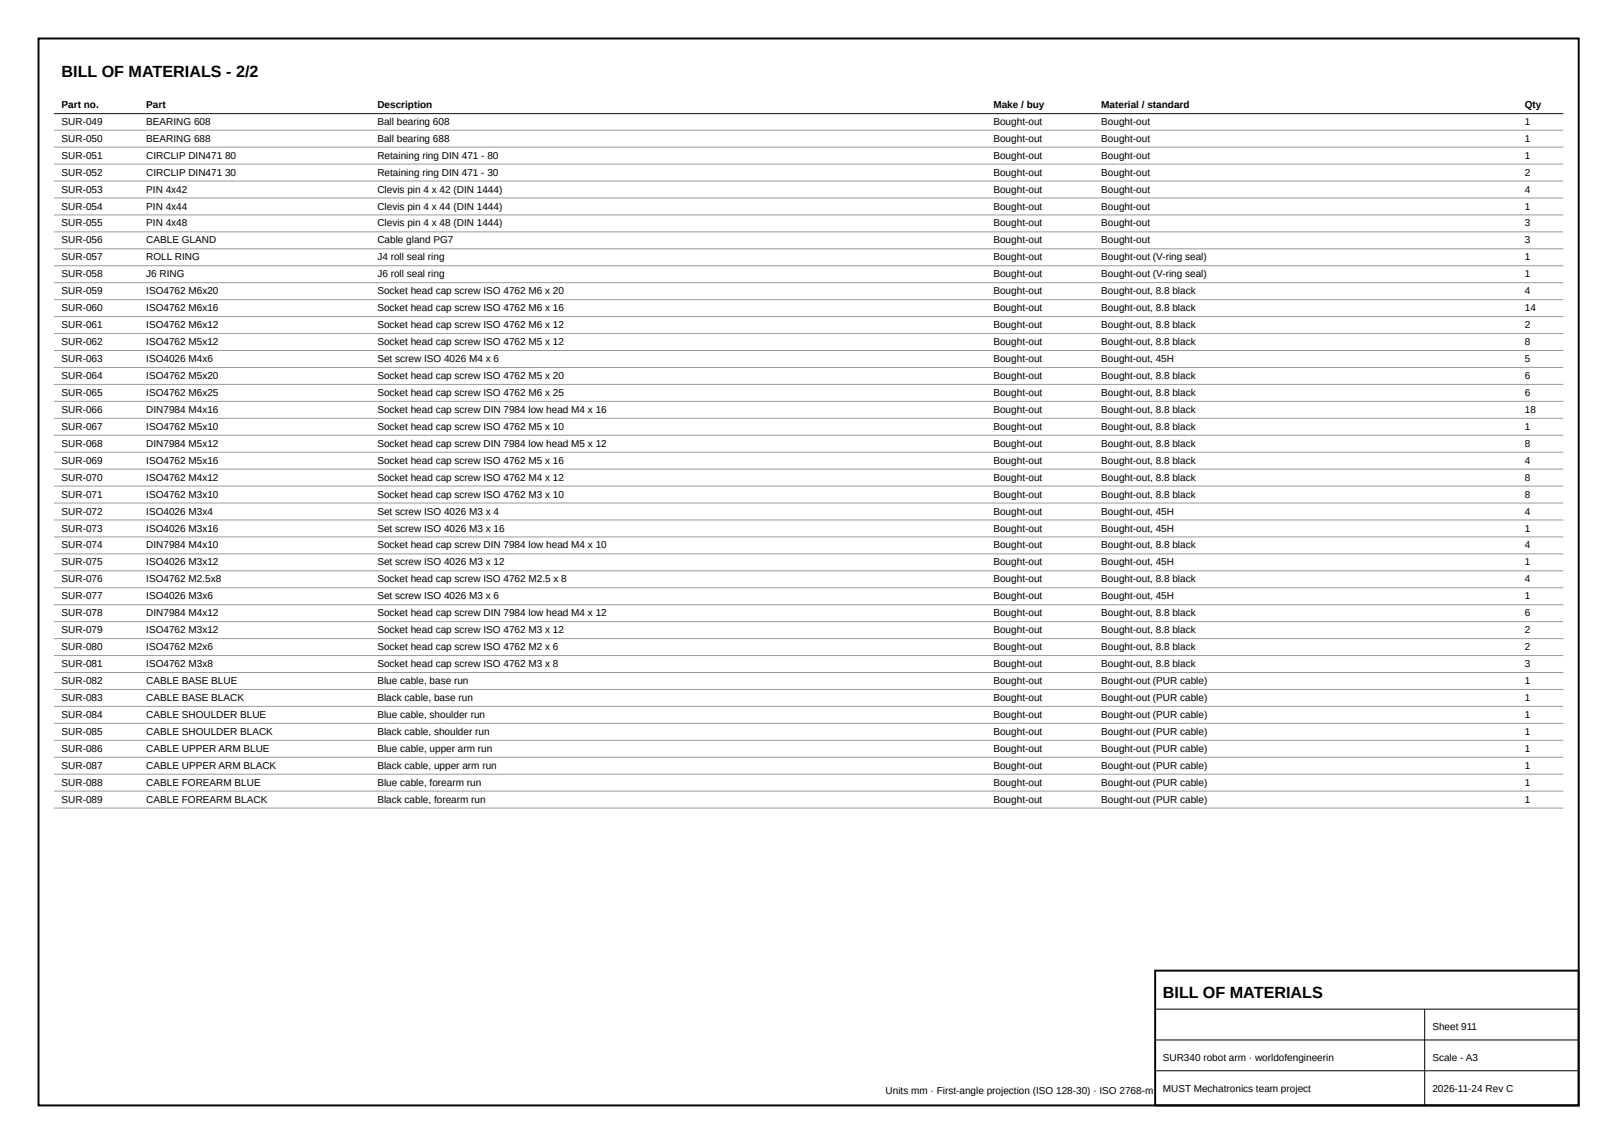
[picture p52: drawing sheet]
<svg xmlns="http://www.w3.org/2000/svg" width="420mm" height="297mm" viewBox="0 0 420 297" stroke-linecap="round" stroke-linejoin="round" font-family="sans-serif">
<defs><g id="words">
<g font-size="4.2">
<text x="16" y="20">BILL OF MATERIALS - 2/2</text>
<text x="302" y="259">BILL OF MATERIALS</text>
</g>
<g font-size="2.6">
<text x="16" y="28">Part no.</text>
<text x="38" y="28">Part</text>
<text x="98" y="28">Description</text>
<text x="258" y="28">Make / buy</text>
<text x="286" y="28">Material / standard</text>
<text x="396" y="28">Qty</text>
<text x="16" y="32.4">SUR-049</text>
<text x="38" y="32.4">BEARING 608</text>
<text x="98" y="32.4">Ball bearing 608</text>
<text x="258" y="32.4">Bought-out</text>
<text x="286" y="32.4">Bought-out</text>
<text x="396" y="32.4">1</text>
<text x="16" y="36.8">SUR-050</text>
<text x="16" y="41.2">SUR-051</text>
<text x="38" y="36.8">BEARING 688</text>
<text x="38" y="41.2">CIRCLIP DIN471</text>
<text x="58.4" y="41.2">80</text>
<text x="98" y="36.8">Ball bearing 688</text>
<text x="98" y="41.2">Retaining ring DIN 471 - 80</text>
<text x="258" y="36.8">Bought-out</text>
<text x="258" y="41.2">Bought-out</text>
<text x="286" y="36.8">Bought-out</text>
<text x="286" y="41.2">Bought-out</text>
<text x="396" y="36.8">1</text>
<text x="396" y="41.2">1</text>
<text x="16" y="45.6">SUR-052</text>
<text x="38" y="45.6">CIRCLIP DIN471</text>
<text x="58.4" y="45.6">30</text>
<text x="98" y="45.6">Retaining ring DIN 471 - 30</text>
<text x="258" y="45.6">Bought-out</text>
<text x="286" y="45.6">Bought-out</text>
<text x="396" y="45.6">2</text>
<text x="16" y="50">SUR-053</text>
<text x="38" y="50">PIN 4x42</text>
<text x="98" y="50">Clevis pin 4 x 42 (DIN 1444)</text>
<text x="258" y="50">Bought-out</text>
<text x="286" y="50">Bought-out</text>
<text x="396" y="50">4</text>
<text x="16" y="54.4">SUR-054</text>
<text x="16" y="58.8">SUR-055</text>
<text x="38" y="54.4">PIN 4x44</text>
<text x="38" y="58.8">PIN 4x48</text>
<text x="98" y="54.4">Clevis pin 4 x 44 (DIN 1444)</text>
<text x="98" y="58.8">Clevis pin 4 x 48 (DIN 1444)</text>
<text x="258" y="54.4">Bought-out</text>
<text x="258" y="58.8">Bought-out</text>
<text x="286" y="54.4">Bought-out</text>
<text x="286" y="58.8">Bought-out</text>
<text x="396" y="54.4">1</text>
<text x="396" y="58.8">3</text>
<text x="16" y="63.2">SUR-056</text>
<text x="38" y="63.2">CABLE GLAND</text>
<text x="98" y="63.2">Cable gland PG7</text>
<text x="258" y="63.2">Bought-out</text>
<text x="286" y="63.2">Bought-out</text>
<text x="396" y="63.2">3</text>
<text x="16" y="67.6">SUR-057</text>
<text x="16" y="72">SUR-058</text>
<text x="38" y="67.6">ROLL RING</text>
<text x="38" y="72">J6 RING</text>
<text x="98" y="67.6">J4 roll seal ring</text>
<text x="98" y="72">J6 roll seal ring</text>
<text x="258" y="67.6">Bought-out</text>
<text x="258" y="72">Bought-out</text>
<text x="286" y="67.6">Bought-out (V-ring seal)</text>
<text x="286" y="72">Bought-out (V-ring seal)</text>
<text x="396" y="67.6">1</text>
<text x="396" y="72">1</text>
<text x="16" y="76.4">SUR-059</text>
<text x="38" y="76.4">ISO4762 M6x20</text>
<text x="98" y="76.4">Socket head cap screw ISO 4762 M6 x 20</text>
<text x="258" y="76.4">Bought-out</text>
<text x="286" y="76.4">Bought-out, 8.8 black</text>
<text x="396" y="76.4">4</text>
<text x="16" y="80.8">SUR-060</text>
<text x="38" y="80.8">ISO4762 M6x16</text>
<text x="98" y="80.8">Socket head cap screw ISO 4762 M6 x 16</text>
<text x="258" y="80.8">Bought-out</text>
<text x="286" y="80.8">Bought-out, 8.8 black</text>
<text x="396" y="80.8">14</text>
<text x="16" y="85.2">SUR-061</text>
<text x="16" y="89.6">SUR-062</text>
<text x="38" y="85.2">ISO4762 M6x12</text>
<text x="38" y="89.6">ISO4762 M5x12</text>
<text x="98" y="85.2">Socket head cap screw ISO 4762 M6 x 12</text>
<text x="98" y="89.6">Socket head cap screw ISO 4762 M5 x 12</text>
<text x="258" y="85.2">Bought-out</text>
<text x="258" y="89.6">Bought-out</text>
<text x="286" y="85.2">Bought-out, 8.8 black</text>
<text x="286" y="89.6">Bought-out, 8.8 black</text>
<text x="396" y="85.2">2</text>
<text x="396" y="89.6">8</text>
<text x="16" y="94">SUR-063</text>
<text x="38" y="94">ISO4026 M4x6</text>
<text x="98" y="94">Set screw ISO 4026 M4 x 6</text>
<text x="258" y="94">Bought-out</text>
<text x="286" y="94">Bought-out, 45H</text>
<text x="396" y="94">5</text>
<text x="16" y="98.4">SUR-064</text>
<text x="38" y="98.4">ISO4762 M5x20</text>
<text x="98" y="98.4">Socket head cap screw ISO 4762 M5 x 20</text>
<text x="258" y="98.4">Bought-out</text>
<text x="286" y="98.4">Bought-out, 8.8 black</text>
<text x="396" y="98.4">6</text>
<text x="16" y="102.8">SUR-065</text>
<text x="16" y="107.2">SUR-066</text>
<text x="38" y="102.8">ISO4762 M6x25</text>
<text x="38" y="107.2">DIN7984 M4x16</text>
<text x="98" y="102.8">Socket head cap screw ISO 4762 M6 x 25</text>
<text x="98" y="107.2">Socket head cap screw DIN 7984 low head M4 x 16</text>
<text x="258" y="102.8">Bought-out</text>
<text x="258" y="107.2">Bought-out</text>
<text x="286" y="102.8">Bought-out, 8.8 black</text>
<text x="286" y="107.2">Bought-out, 8.8 black</text>
<text x="396" y="102.8">6</text>
<text x="396" y="107.2">18</text>
<text x="16" y="111.6">SUR-067</text>
<text x="38" y="111.6">ISO4762 M5x10</text>
<text x="98" y="111.6">Socket head cap screw ISO 4762 M5 x 10</text>
<text x="258" y="111.6">Bought-out</text>
<text x="286" y="111.6">Bought-out, 8.8 black</text>
<text x="396" y="111.6">1</text>
<text x="16" y="116">SUR-068</text>
<text x="38" y="116">DIN7984 M5x12</text>
<text x="98" y="116">Socket head cap screw DIN 7984 low head M5 x 12</text>
<text x="258" y="116">Bought-out</text>
<text x="286" y="116">Bought-out, 8.8 black</text>
<text x="396" y="116">8</text>
<text x="16" y="120.4">SUR-069</text>
<text x="16" y="124.8">SUR-070</text>
<text x="38" y="120.4">ISO4762 M5x16</text>
<text x="38" y="124.8">ISO4762 M4x12</text>
<text x="98" y="120.4">Socket head cap screw ISO 4762 M5 x 16</text>
<text x="98" y="124.8">Socket head cap screw ISO 4762 M4 x 12</text>
<text x="258" y="120.4">Bought-out</text>
<text x="258" y="124.8">Bought-out</text>
<text x="286" y="120.4">Bought-out, 8.8 black</text>
<text x="286" y="124.8">Bought-out, 8.8 black</text>
<text x="396" y="120.4">4</text>
<text x="396" y="124.8">8</text>
<text x="16" y="129.2">SUR-071</text>
<text x="38" y="129.2">ISO4762 M3x10</text>
<text x="98" y="129.2">Socket head cap screw ISO 4762 M3 x 10</text>
<text x="258" y="129.2">Bought-out</text>
<text x="286" y="129.2">Bought-out, 8.8 black</text>
<text x="396" y="129.2">8</text>
<text x="16" y="133.6">SUR-072</text>
<text x="16" y="138">SUR-073</text>
<text x="38" y="133.6">ISO4026 M3x4</text>
<text x="38" y="138">ISO4026 M3x16</text>
<text x="98" y="133.6">Set screw ISO 4026 M3 x 4</text>
<text x="98" y="138">Set screw ISO 4026 M3 x 16</text>
<text x="258" y="133.6">Bought-out</text>
<text x="258" y="138">Bought-out</text>
<text x="286" y="133.6">Bought-out, 45H</text>
<text x="286" y="138">Bought-out, 45H</text>
<text x="396" y="133.6">4</text>
<text x="396" y="138">1</text>
<text x="16" y="142.4">SUR-074</text>
<text x="38" y="142.4">DIN7984 M4x10</text>
<text x="98" y="142.4">Socket head cap screw DIN 7984 low head M4 x 10</text>
<text x="258" y="142.4">Bought-out</text>
<text x="286" y="142.4">Bought-out, 8.8 black</text>
<text x="396" y="142.4">4</text>
<text x="16" y="146.8">SUR-075</text>
<text x="38" y="146.8">ISO4026 M3x12</text>
<text x="98" y="146.8">Set screw ISO 4026 M3 x 12</text>
<text x="258" y="146.8">Bought-out</text>
<text x="286" y="146.8">Bought-out, 45H</text>
<text x="396" y="146.8">1</text>
<text x="16" y="151.2">SUR-076</text>
<text x="16" y="155.6">SUR-077</text>
<text x="38" y="151.2">ISO4762 M2.5x8</text>
<text x="38" y="155.6">ISO4026 M3x6</text>
<text x="98" y="151.2">Socket head cap screw ISO 4762 M2.5 x 8</text>
<text x="98" y="155.6">Set screw ISO 4026 M3 x 6</text>
<text x="258" y="151.2">Bought-out</text>
<text x="258" y="155.6">Bought-out</text>
<text x="286" y="151.2">Bought-out, 8.8 black</text>
<text x="286" y="155.6">Bought-out, 45H</text>
<text x="396" y="151.2">4</text>
<text x="396" y="155.6">1</text>
<text x="16" y="160">SUR-078</text>
<text x="38" y="160">DIN7984 M4x12</text>
<text x="98" y="160">Socket head cap screw DIN 7984 low head M4 x 12</text>
<text x="258" y="160">Bought-out</text>
<text x="286" y="160">Bought-out, 8.8 black</text>
<text x="396" y="160">6</text>
<text x="16" y="164.4">SUR-079</text>
<text x="38" y="164.4">ISO4762 M3x12</text>
<text x="98" y="164.4">Socket head cap screw ISO 4762 M3 x 12</text>
<text x="258" y="164.4">Bought-out</text>
<text x="286" y="164.4">Bought-out, 8.8 black</text>
<text x="396" y="164.4">2</text>
<text x="16" y="168.8">SUR-080</text>
<text x="16" y="173.2">SUR-081</text>
<text x="38" y="168.8">ISO4762 M2x6</text>
<text x="38" y="173.2">ISO4762 M3x8</text>
<text x="98" y="168.8">Socket head cap screw ISO 4762 M2 x 6</text>
<text x="98" y="173.2">Socket head cap screw ISO 4762 M3 x 8</text>
<text x="258" y="168.8">Bought-out</text>
<text x="258" y="173.2">Bought-out</text>
<text x="286" y="168.8">Bought-out, 8.8 black</text>
<text x="286" y="173.2">Bought-out, 8.8 black</text>
<text x="396" y="168.8">2</text>
<text x="396" y="173.2">3</text>
<text x="16" y="177.6">SUR-082</text>
<text x="38" y="177.6">CABLE BASE BLUE</text>
<text x="98" y="177.6">Blue cable, base run</text>
<text x="258" y="177.6">Bought-out</text>
<text x="286" y="177.6">Bought-out (PUR cable)</text>
<text x="396" y="177.6">1</text>
<text x="16" y="182">SUR-083</text>
<text x="38" y="182">CABLE BASE BLACK</text>
<text x="98" y="182">Black cable, base run</text>
<text x="258" y="182">Bought-out</text>
<text x="286" y="182">Bought-out (PUR cable)</text>
<text x="396" y="182">1</text>
<text x="16" y="186.4">SUR-084</text>
<text x="16" y="190.8">SUR-085</text>
<text x="38" y="186.4">CABLE SHOULDER BLUE</text>
<text x="38" y="190.8">CABLE SHOULDER BLACK</text>
<text x="98" y="186.4">Blue cable, shoulder run</text>
<text x="98" y="190.8">Black cable, shoulder run</text>
<text x="258" y="186.4">Bought-out</text>
<text x="258" y="190.8">Bought-out</text>
<text x="286" y="186.4">Bought-out (PUR cable)</text>
<text x="286" y="190.8">Bought-out (PUR cable)</text>
<text x="396" y="186.4">1</text>
<text x="396" y="190.8">1</text>
<text x="16" y="195.2">SUR-086</text>
<text x="38" y="195.2">CABLE UPPER ARM BLUE</text>
<text x="98" y="195.2">Blue cable, upper arm run</text>
<text x="258" y="195.2">Bought-out</text>
<text x="286" y="195.2">Bought-out (PUR cable)</text>
<text x="396" y="195.2">1</text>
<text x="16" y="199.6">SUR-087</text>
<text x="16" y="204">SUR-088</text>
<text x="38" y="199.6">CABLE UPPER ARM BLACK</text>
<text x="38" y="204">CABLE FOREARM BLUE</text>
<text x="98" y="199.6">Black cable, upper arm run</text>
<text x="98" y="204">Blue cable, forearm run</text>
<text x="258" y="199.6">Bought-out</text>
<text x="258" y="204">Bought-out</text>
<text x="286" y="199.6">Bought-out (PUR cable)</text>
<text x="286" y="204">Bought-out (PUR cable)</text>
<text x="396" y="199.6">1</text>
<text x="396" y="204">1</text>
<text x="16" y="208.4">SUR-089</text>
<text x="38" y="208.4">CABLE FOREARM BLACK</text>
<text x="98" y="208.4">Black cable, forearm run</text>
<text x="258" y="208.4">Bought-out</text>
<text x="286" y="208.4">Bought-out (PUR cable)</text>
<text x="396" y="208.4">1</text>
<text x="372" y="267.5">Sheet 911</text>
<text x="302" y="275.5">SUR340 robot arm · worldofengineerin</text>
<text x="372" y="275.5">Scale - A3</text>
<text x="230" y="284">Units mm · First-angle projection (ISO 128-30) · ISO 2768-m</text>
<text x="302" y="283.5">MUST Mechatronics team project</text>
<text x="372" y="283.5">2026-11-24 Rev C</text>
</g>
</g></defs>
<path d="M10 10h400v277h-400zM300 252h110v35h-110z" fill="none" stroke="#000" stroke-width=".5"/>
<path d="M14 29.5h392M300 262h110M300 270h110M300 278h110M370 262v25" fill="none" stroke="#000" stroke-width=".26"/>
<g fill="none" stroke="#999" stroke-width=".26">
<path d="M14 33.8h392M14 38.2h392M14 42.6h392M14 47h392M14 51.4h392M14 55.8h392M14 60.2h392M14 64.6h392M14 69h392M14 73.4h392M14 77.8h392M14 82.2h392"/>
<path d="M14 86.6h392M14 91h392M14 95.4h392M14 99.8h392M14 104.2h392M14 108.6h392M14 113h392M14 117.4h392M14 121.8h392M14 126.2h392M14 130.6h392M14 135h392"/>
<path d="M14 139.4h392M14 143.8h392M14 148.2h392M14 152.6h392M14 157h392M14 161.4h392M14 165.8h392M14 170.2h392M14 174.6h392M14 179h392M14 183.4h392M14 187.8h392"/>
<path d="M14 192.2h392M14 196.6h392M14 201h392M14 205.4h392M14 209.8h392"/>
</g>
<use href="#words"/>
</svg>
